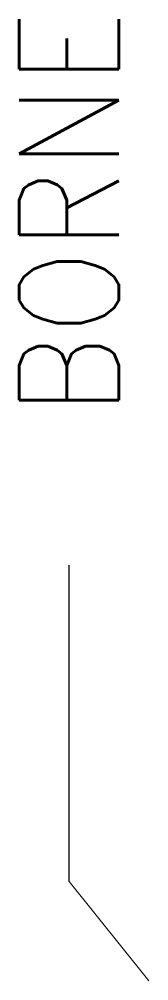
# Model space of a CAD drawing. Extents: x 96.2 to 98.2, y 227.3 to 241.8.
import ezdxf
from ezdxf.enums import TextEntityAlignment as Align

# ---------------------------------------------------------------- set-up
doc = ezdxf.new("R2010")
doc.units = 0
doc.header["$MEASUREMENT"] = 0
doc.layers.get('0').update_dxf_attribs({"linetype": 'CONTINUOUS'})
doc.styles.add('ROMANS', font='romans')

msp = doc.modelspace()

# ---------------------------------------------------------------- linework, layer by layer
at = {"color": 7}
msp.add_line((96.981, 228.837), (96.981, 233.593), dxfattribs=at)
at = {"color": 7, "lineweight": 9}
msp.add_line((98.181, 227.343), (96.981, 228.837), dxfattribs=at)

# ---------------------------------------------------------------- texts
at = {"color": 7, "lineweight": -3, "style": 'ROMANS', "width": 0.9}
msp.add_attdef('BORNE', text='', height=1.5, rotation=90, dxfattribs=at).set_placement((96.981, 235.844), align=Align.MIDDLE_LEFT)

doc.saveas('drawing.dxf')
